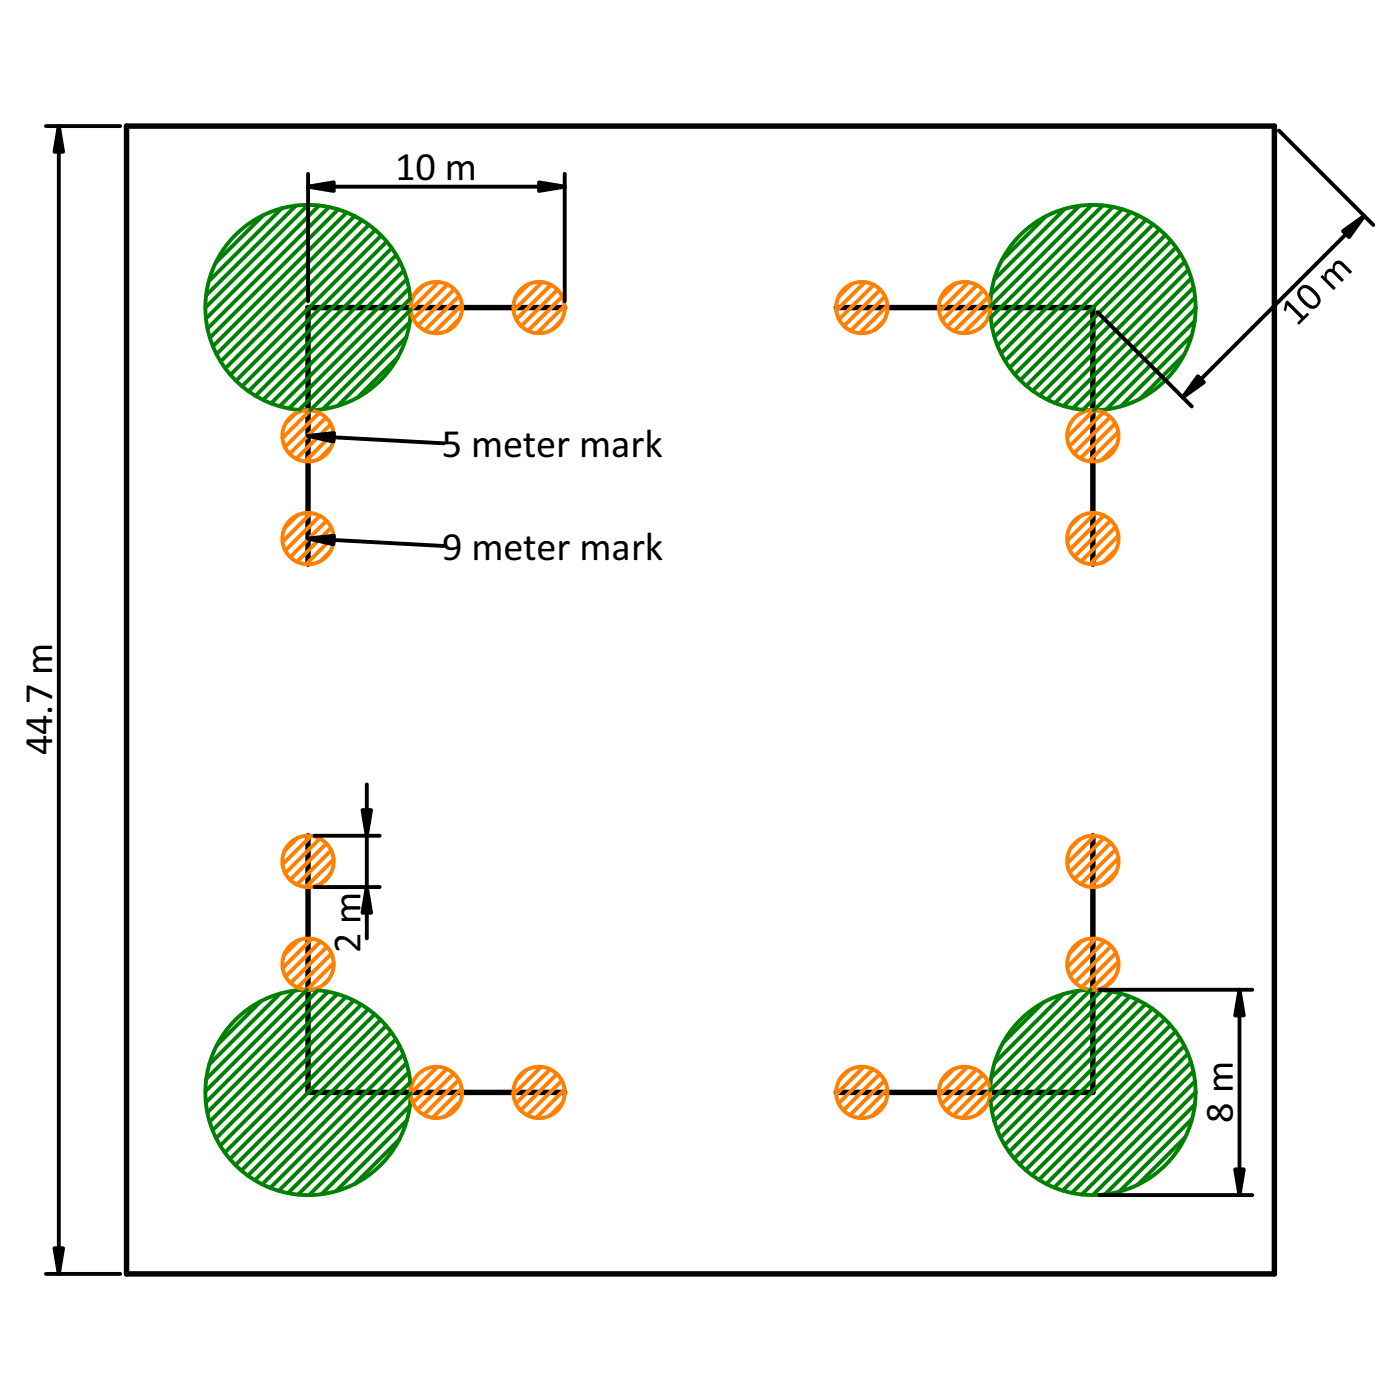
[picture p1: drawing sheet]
<svg xmlns="http://www.w3.org/2000/svg" width="180mm" height="180mm" viewBox="0 0 180 180" stroke-linecap="round" stroke-linejoin="round" font-family="sans-serif">
<defs><g id="words">
<g font-size="5.2">
<text x="50.8" y="23.1">10 m</text>
<text x="166.6" y="42.1" transform="rotate(-45 166.6 42.1)">10 m</text>
<text x="56.8" y="58.7">5 meter mark</text>
<text x="56.8" y="71.9">9 meter mark</text>
<text x="6.7" y="97.1" transform="rotate(-90 6.7 97.1)">44.7 m</text>
<text x="46.3" y="122.5" transform="rotate(-90 46.3 122.5)">2 m</text>
<text x="158.4" y="144.3" transform="rotate(-90 158.4 144.3)">8 m</text>
</g>
</g></defs>
<path d="M16.3 16.2h147.5v147.5h-147.5zM72.6 39.5h-33v33M107.5 39.5h32.9v33M39.6 107.4v33h33M140.4 107.4v33h-32.9" fill="none" stroke="#000" stroke-width=".7"/>
<g fill="none" stroke="#008000" stroke-width=".5">
<path d="M33.8 27.7l-6.1 6.1M36.2 26.8l-9.4 9.3M38 26.4l-11.5 11.6M39.6 26.3l-13.2 13.2M41 26.4l-14.5 14.5M42.3 26.6l-15.6 15.6M43.5 26.9l-16.5 16.5M44.6 27.3l-17.2 17.2M45.6 27.8l-17.8 17.7M46.5 28.3l-18.1 18.2M47.4 28.9l-18.4 18.4M48.2 29.6l-18.6 18.6"/>
<path d="M49 30.3l-18.7 18.6M49.7 31l-18.6 18.6M50.3 31.9l-18.4 18.4M50.9 32.8l-18.1 18.1M51.4 33.7l-17.6 17.7M51.9 34.8l-17.1 17M52.3 35.9l-16.4 16.3M52.6 37.1l-15.5 15.4M52.7 38.4l-14.3 14.3M52.8 39.8l-12.9 12.9M52.8 39.5h.1M134.4 27.8l-5.7 5.7"/>
<path d="M136.9 26.8l-9.1 9.1M138.7 26.4l-11.3 11.4M140.3 26.3l-13 13.1M141.7 26.4l-14.4 14.4M143 26.6l-15.5 15.5M144.2 26.9l-16.4 16.4M145.3 27.3l-17.1 17.1M146.3 27.7l-17.7 17.7M147.3 28.2l-18.1 18.2M148.2 28.8l-18.4 18.5M149 29.5l-18.6 18.6M149.8 30.2l-18.7 18.7"/>
<path d="M150.5 31l-18.6 18.6M151.1 31.8l-18.4 18.4M151.7 32.7l-18.1 18.1M152.3 33.6l-17.7 17.7M152.7 34.7l-17.1 17.1M153.1 35.8l-16.4 16.4M153.4 37l-15.5 15.5M153.6 38.2l-14.4 14.5M153.6 39.7l-13 13M153.6 39.5h.1M51.1 45.9l-5.1 5.2M52.2 43.3l-8.8 8.9"/>
<path d="M52.6 41.4l-11.1 11.2M152.2 45.6l-5.7 5.7M153.1 43.1l-9.1 9.1M153.5 41.3l-11.3 11.3M33.5 128.7l-5.6 5.6M36 127.7l-9.1 9.1M37.9 127.3l-11.4 11.4M39.5 127.2l-13.1 13.1M40.9 127.3l-14.4 14.4M42.2 127.4l-15.6 15.6M43.3 127.7l-16.4 16.4M44.4 128.1l-17.1 17.1"/>
<path d="M45.5 128.6l-17.7 17.7M46.4 129.1l-18.1 18.1M47.3 129.7l-18.4 18.4M48.1 130.3l-18.6 18.6M48.9 131.1l-18.6 18.6M49.6 131.8l-18.6 18.6M50.3 132.7l-18.4 18.4M50.9 133.5l-18.2 18.2M51.4 134.5l-17.7 17.7M51.9 135.5l-17.2 17.2M52.2 136.6l-16.4 16.4M52.5 137.8l-15.5 15.5"/>
<path d="M52.7 139.1l-14.4 14.4M134.1 128.8l-5.2 5.2M136.6 127.8l-8.8 8.8M138.5 127.3l-11.1 11.2M140.2 127.2l-12.9 12.9M141.6 127.2l-14.3 14.3M142.9 127.4l-15.4 15.4M144.1 127.7l-16.3 16.3M145.2 128.1l-17.1 17M146.2 128.5l-17.6 17.7M147.2 129.1l-18.1 18M148.1 129.6l-18.4 18.4"/>
<path d="M148.9 130.3l-18.6 18.6M149.7 131l-18.7 18.6M150.4 131.7l-18.6 18.7M151.1 132.6l-18.5 18.4M151.7 133.5l-18.2 18.1M152.2 134.4l-17.7 17.7M152.7 135.4l-17.2 17.2M153.1 136.5l-16.5 16.5M153.4 137.7l-15.6 15.6M153.6 139l-14.6 14.5M51.3 146.4l-5.7 5.7M52.3 144l-9.1 9.1"/>
<path d="M52.7 142.1l-11.4 11.4M52.8 140.5l-13.1 13.1M52.8 140.4h.1M152.3 146.1l-6.1 6.2M153.2 143.8l-9.4 9.3M153.5 141.9l-11.5 11.6M153.6 140.4l-13.2 13.2M153.6 140.4h.1"/>
<circle cx="39.6" cy="39.5" r="13.2"/>
<circle cx="140.4" cy="39.5" r="13.2"/>
<circle cx="39.6" cy="140.4" r="13.2"/>
<circle cx="140.4" cy="140.4" r="13.2"/>
</g>
<circle cx="72.6" cy="39.5" r="0" fill="#000" stroke="#000" stroke-width=".25"/>
<g fill="none" stroke="#ff7f00" stroke-width=".5">
<path d="M54.5 36.7l-1.3 1.2M56.4 36.2l-3.6 3.6M57.5 36.6l-4.4 4.4M58.4 37.2l-4.7 4.6M59 38l-4.4 4.5M59.4 39.2l-3.7 3.6M67.9 36.5l-1.6 1.7M69.7 36.3l-3.7 3.6M70.8 36.6l-4.4 4.5M71.6 37.2l-4.6 4.7M72.3 38.1l-4.4 4.4M72.6 39.3l-3.6 3.5"/>
<path d="M109.4 36.5l-1.6 1.6M111.1 36.3l-3.6 3.6M112.3 36.6l-4.5 4.4M113.1 37.2l-4.6 4.7M113.7 38.1l-4.4 4.4M114.1 39.3l-3.6 3.5M122.8 36.4l-1.9 2M124.5 36.3l-3.8 3.7M125.6 36.6l-4.5 4.5M126.4 37.3l-4.7 4.7M127 38.2l-4.4 4.3M127.3 39.4l-3.5 3.4"/>
<path d="M38 53.2l-1.3 1.2M39.9 52.7l-3.6 3.6M41 53.1l-4.4 4.4M41.9 53.7l-4.7 4.6M42.5 54.5l-4.4 4.5M42.6 57.4l-1.6 1.6M42.9 55.7l-3.7 3.6M59.1 40.9l-1.6 1.6M72.1 41.2l-1.1 1.2M113.6 41.2l-1.2 1.2M126.5 41.6l-.4 .5M140.6 52.7l-3.4 3.5"/>
<path d="M141.8 53l-4.4 4.4M142.7 53.6l-4.7 4.7M143.3 54.4l-4.5 4.5M143.5 57.2l-1.9 1.9M143.7 55.5l-3.8 3.8M38.2 66.2l-1.6 1.7M40 65.9l-3.7 3.7M41.1 66.3l-4.4 4.4M42 66.9l-4.7 4.7M42.4 70.9l-1.1 1.1M42.6 67.8l-4.4 4.4M42.9 69l-3.6 3.5"/>
<path d="M138.8 66.4l-1.2 1.2M140.7 65.9l-3.5 3.6M141.9 66.2l-4.4 4.4M142.7 66.8l-4.6 4.7M143.4 67.7l-4.5 4.4M143.4 70.6l-1.6 1.6M143.7 68.8l-3.6 3.7M38.2 107.7l-1.6 1.6M40 107.4l-3.7 3.7M41.1 107.8l-4.4 4.4M42 108.4l-4.7 4.7M42.4 112.4l-1.2 1.2"/>
<path d="M42.6 109.3l-4.4 4.4M42.9 110.4l-3.6 3.6M138.7 107.9l-1.1 1.1M140.7 107.4l-3.5 3.5M141.9 107.7l-4.4 4.4M142.7 108.3l-4.6 4.7M143.4 109.2l-4.5 4.4M143.5 112.1l-1.7 1.6M143.7 110.3l-3.6 3.7M38.4 120.8l-1.9 1.9M40.1 120.6l-3.8 3.8M41.2 121l-4.5 4.5"/>
<path d="M42 121.7l-4.6 4.6M42.1 126l-.4 .4M42.6 122.6l-4.3 4.3M42.9 123.8l-3.4 3.4M56.2 137.1l-3.4 3.4M57.4 137.4l-4.3 4.3M58.3 138l-4.6 4.6M59 138.8l-4.5 4.5M59.3 139.9l-3.7 3.7M67.6 137.5l-1.2 1.2M69.5 137.1l-3.5 3.5M70.7 137.4l-4.4 4.4"/>
<path d="M71.6 138l-4.7 4.7M72.2 138.9l-4.4 4.4M109.1 137.6l-1.2 1.1M111 137.1l-3.5 3.5M112.2 137.4l-4.4 4.4M113.1 138l-4.7 4.7M113.7 138.9l-4.5 4.4M114 140l-3.6 3.7M122.5 137.4l-1.5 1.6M124.3 137.1l-3.6 3.7M125.5 137.5l-4.5 4.4M126.3 138.1l-4.6 4.6"/>
<path d="M126.9 139l-4.4 4.4M139 120.9l-1.5 1.6M140.8 120.6l-3.6 3.7M142 121l-4.5 4.4M142.8 121.6l-4.7 4.7M143.3 125.5l-1.2 1.3M143.4 122.5l-4.4 4.4M143.7 123.6l-3.5 3.6M59.2 141.5l-2 2M72.3 141.8l-1.6 1.6M72.6 140l-3.7 3.7M113.8 141.7l-1.7 1.7"/>
<path d="M126.8 142l-1.2 1.3M127.2 140.1l-3.5 3.6"/>
<circle cx="56.1" cy="39.5" r="3.3"/>
<circle cx="69.3" cy="39.5" r="3.3"/>
<circle cx="110.8" cy="39.5" r="3.3"/>
<circle cx="124" cy="39.5" r="3.3"/>
<circle cx="39.6" cy="56" r="3.3"/>
<circle cx="140.4" cy="56" r="3.3"/>
<circle cx="39.6" cy="69.2" r="3.3"/>
<circle cx="140.4" cy="69.2" r="3.3"/>
<circle cx="39.6" cy="110.7" r="3.3"/>
<circle cx="140.4" cy="110.7" r="3.3"/>
<circle cx="39.6" cy="123.9" r="3.3"/>
<circle cx="140.4" cy="123.9" r="3.3"/>
<circle cx="56.1" cy="140.4" r="3.3"/>
<circle cx="69.3" cy="140.4" r="3.3"/>
<circle cx="110.8" cy="140.4" r="3.3"/>
<circle cx="124" cy="140.4" r="3.3"/>
</g>
<path d="M7.6 16.2l.5 3.3h-1.1zM39.6 24l3.3-.6v1.1zM69.3 23.4l3.3 .6-3.3 .5zM172.6 29.7l2.7-2-1.9 2.8zM39.6 56l3.3-.3v1zM153.9 48.4l.8 .7-2.7 2zM39.6 69.2l3.3-.4v1.1zM46.6 104.1h1.1l-.6 3.3zM47.1 114l.6 3.3h-1.1zM159.3 127.2l.5 3.3h-1.1zM158.7 150.3h1.1l-.5 3.3zM7 160.4h1.1l-.5 3.3z" fill="#000"/>
<path d="M7.6 16.2l.5 3.3h-1.1zM39.6 24l3.3-.6v1.1zM69.3 23.4l3.3 .6-3.3 .5zM172.6 29.7l2.7-2-1.9 2.8zM39.6 56l3.3-.3v1zM153.9 48.4l.8 .7-2.7 2zM39.6 69.2l3.3-.4v1.1zM46.6 104.1h1.1l-.6 3.3zM47.1 114l.6 3.3h-1.1zM159.3 127.2l.5 3.3h-1.1zM158.7 150.3h1.1l-.5 3.3zM7 160.4h1.1l-.5 3.3z" fill="#000" stroke="#000" stroke-width=".5"/>
<g fill="none" stroke="#000" stroke-width=".5">
<path d="M5.9 16.2h9.5M7.6 16.2v147.5M164.4 16.8l12.1 12.1M39.6 22.3v16.4M39.6 24h33M72.6 22.3v16.4M175.3 27.7l-23.3 23.4M39.6 56l17.4 1M141 40.1l12.2 12.1M39.6 69.2l17.4 1M40.4 107.4h8.4M40.4 114h8.4"/>
<path d="M47.1 100.8v19.8M141.3 127.2h19.6M159.3 127.2v26.4M141.3 153.6h19.6M5.9 163.7h9.5"/>
</g>
<use href="#words"/>
</svg>
